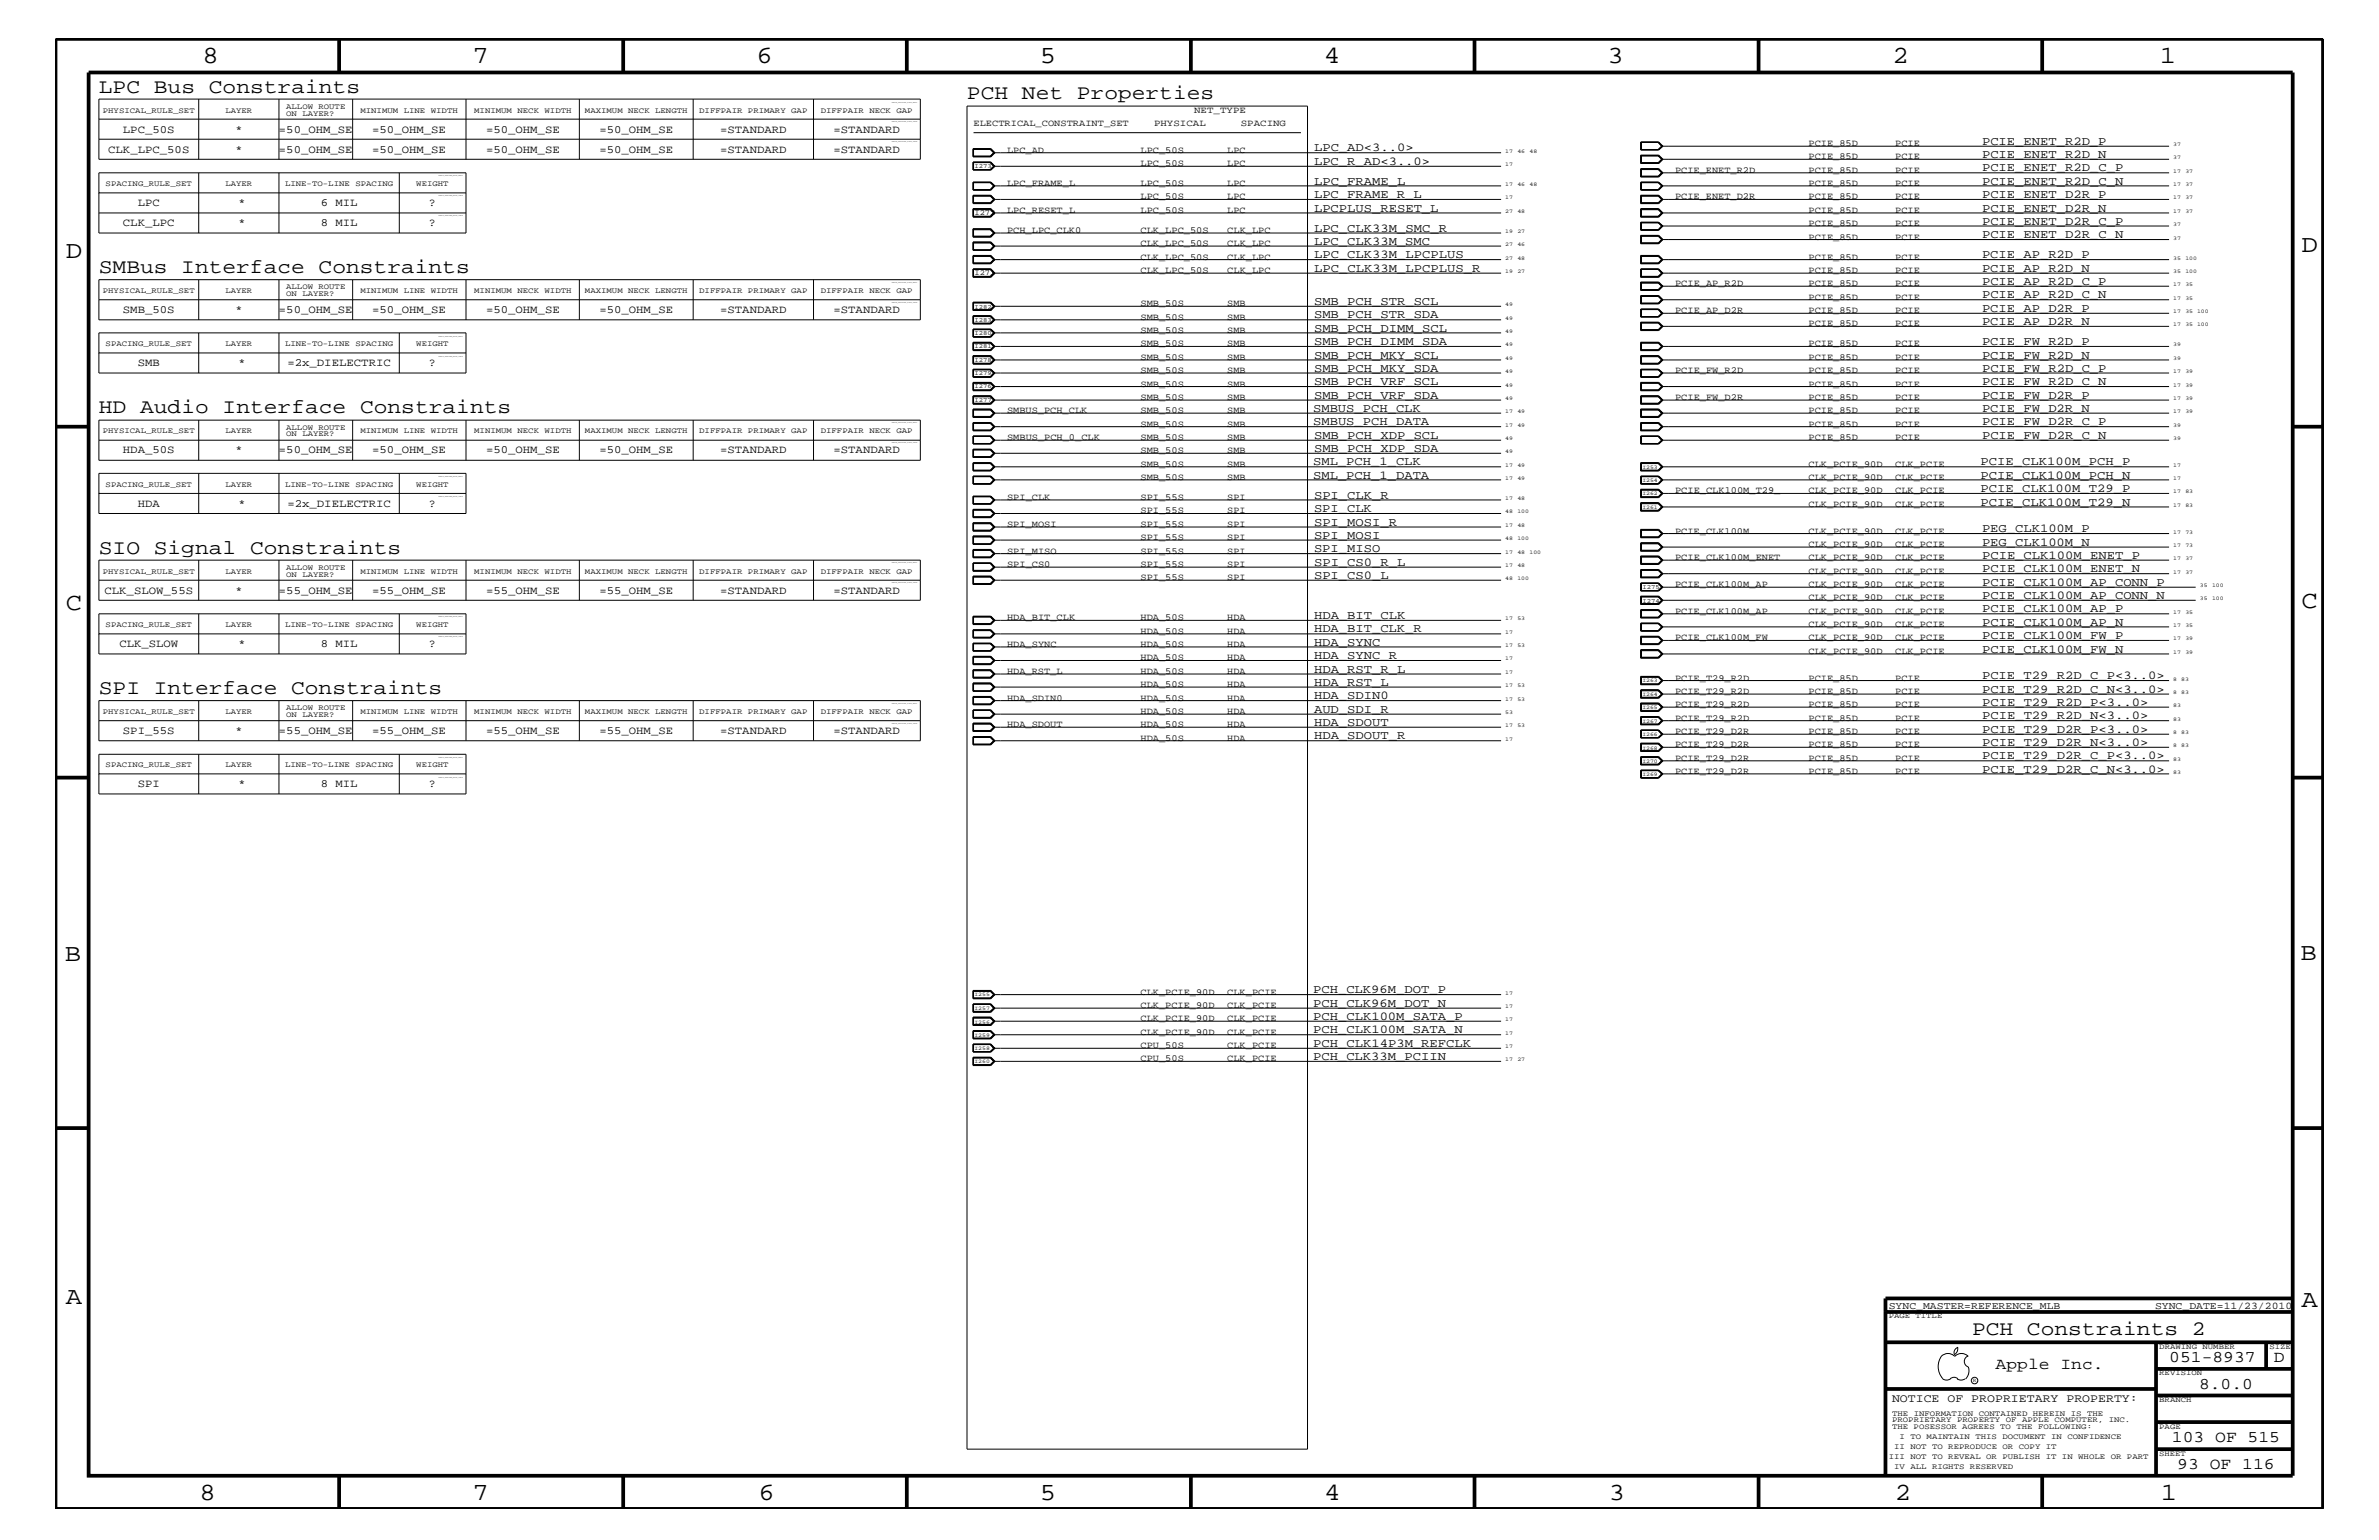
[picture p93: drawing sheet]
<svg xmlns="http://www.w3.org/2000/svg" width="432mm" height="279mm" viewBox="0 0 432 279" stroke-linecap="round" stroke-linejoin="round" font-family="sans-serif">
<defs><g id="words">
<g font-size="4.5">
<text x="36.7" y="11.5">8</text>
<text x="85.8" y="11.5">7</text>
<text x="137.3" y="11.5">6</text>
<text x="188.7" y="11.5">5</text>
<text x="240.3" y="11.5">4</text>
<text x="291.8" y="11.5">3</text>
<text x="343.5" y="11.5">2</text>
<text x="392" y="11.5">1</text>
<text x="11.9" y="46.8">D</text>
<text x="417.7" y="45.7">D</text>
<text x="11.9" y="110.6">C</text>
<text x="417.7" y="110.3">C</text>
<text x="11.8" y="174.3">B</text>
<text x="417.6" y="174.2">B</text>
<text x="11.9" y="236.7">A</text>
<text x="417.7" y="237.1">A</text>
<text x="36.2" y="272.1">8</text>
<text x="85.8" y="272.1">7</text>
<text x="137.7" y="272.1">6</text>
<text x="188.7" y="272.1">5</text>
<text x="240.4" y="272.1">4</text>
<text x="292" y="272.1">3</text>
<text x="343.9" y="272.1">2</text>
<text x="392.2" y="272.1">1</text>
</g>
<g font-size="3.7">
<text x="17.9" y="16.8">LPC Bus Constraints</text>
<text x="175.5" y="18">PCH Net Properties</text>
<text x="17.9" y="49.6">SMBus Interface Constraints</text>
<text x="17.9" y="75">HD Audio Interface Constraints</text>
<text x="17.9" y="100.4">SIO Signal Constraints</text>
<text x="17.9" y="125.9">SPI Interface Constraints</text>
<text x="357.9" y="242.3">PCH Constraints 2</text>
</g>
<g font-size="3">
<text x="362.2" y="248.4">Apple Inc.</text>
<text x="393.7" y="247.1">051-8937</text>
<text x="399.2" y="252">8.0.0</text>
<text x="412.7" y="247.1">D</text>
<text x="394.2" y="261.6">103 OF 515</text>
<text x="395.2" y="266.6">93 OF 116</text>
</g>
<g font-size="2.2">
<text x="238.5" y="27.5">LPC_AD&lt;3..0&gt;</text>
<text x="238.5" y="29.9">LPC_R_AD&lt;3..0&gt;</text>
<text x="359.7" y="26.3">PCIE_ENET_R2D_P</text>
<text x="359.7" y="28.6">PCIE_ENET_R2D_N</text>
<text x="238.5" y="35.9">LPC_FRAME_R_L</text>
<text x="238.5" y="33.6">LPC_FRAME_L</text>
<text x="359.7" y="33.6">PCIE_ENET_R2D_C_N</text>
<text x="359.7" y="35.9">PCIE_ENET_D2R_P</text>
<text x="359.7" y="31.1">PCIE_ENET_R2D_C_P</text>
<text x="238.5" y="38.4">LPCPLUS_RESET_L</text>
<text x="359.7" y="38.4">PCIE_ENET_D2R_N</text>
<text x="359.7" y="40.8">PCIE_ENET_D2R_C_P</text>
<text x="238.5" y="46.8">LPC_CLK33M_LPCPLUS</text>
<text x="238.5" y="44.4">LPC_CLK33M_SMC</text>
<text x="238.5" y="42">LPC_CLK33M_SMC_R</text>
<text x="359.7" y="43.2">PCIE_ENET_D2R_C_N</text>
<text x="359.7" y="46.8">PCIE_AP_R2D_P</text>
<text x="238.5" y="49.3">LPC_CLK33M_LPCPLUS_R</text>
<text x="359.7" y="51.7">PCIE_AP_R2D_C_P</text>
<text x="359.7" y="49.3">PCIE_AP_R2D_N</text>
<text x="238.5" y="55.3">SMB_PCH_STR_SCL</text>
<text x="238.5" y="57.8">SMB_PCH_STR_SDA</text>
<text x="359.7" y="54.1">PCIE_AP_R2D_C_N</text>
<text x="359.7" y="56.6">PCIE_AP_D2R_P</text>
<text x="359.7" y="59">PCIE_AP_D2R_N</text>
<text x="238.5" y="62.6">SMB_PCH_DIMM_SDA</text>
<text x="238.5" y="60.2">SMB_PCH_DIMM_SCL</text>
<text x="238.5" y="65.1">SMB_PCH_MKY_SCL</text>
<text x="359.7" y="62.6">PCIE_FW_R2D_P</text>
<text x="359.7" y="65.1">PCIE_FW_R2D_N</text>
<text x="238.5" y="69.9">SMB_PCH_VRF_SCL</text>
<text x="238.5" y="67.5">SMB_PCH_MKY_SDA</text>
<text x="359.7" y="67.5">PCIE_FW_R2D_C_P</text>
<text x="359.7" y="69.9">PCIE_FW_R2D_C_N</text>
<text x="238.3" y="77.2">SMBUS_PCH_DATA</text>
<text x="238.3" y="74.7">SMBUS_PCH_CLK</text>
<text x="238.5" y="72.3">SMB_PCH_VRF_SDA</text>
<text x="359.7" y="74.7">PCIE_FW_D2R_N</text>
<text x="359.7" y="77.2">PCIE_FW_D2R_C_P</text>
<text x="359.7" y="72.3">PCIE_FW_D2R_P</text>
<text x="238.5" y="82">SMB_PCH_XDP_SDA</text>
<text x="238.5" y="79.6">SMB_PCH_XDP_SCL</text>
<text x="359.7" y="79.6">PCIE_FW_D2R_C_N</text>
<text x="238.3" y="84.4">SML_PCH_1_CLK</text>
<text x="238.3" y="86.9">SML_PCH_1_DATA</text>
<text x="359.5" y="89.3">PCIE_CLK100M_T29_P</text>
<text x="359.5" y="86.9">PCIE_CLK100M_PCH_N</text>
<text x="359.5" y="84.4">PCIE_CLK100M_PCH_P</text>
<text x="238.5" y="95.4">SPI_MOSI_R</text>
<text x="238.5" y="92.9">SPI_CLK</text>
<text x="238.5" y="90.5">SPI_CLK_R</text>
<text x="359.5" y="91.7">PCIE_CLK100M_T29_N</text>
<text x="238.5" y="100.2">SPI_MISO</text>
<text x="238.5" y="97.7">SPI_MOSI</text>
<text x="359.7" y="99">PEG_CLK100M_N</text>
<text x="359.7" y="96.5">PEG_CLK100M_P</text>
<text x="359.7" y="101.4">PCIE_CLK100M_ENET_P</text>
<text x="238.5" y="102.6">SPI_CS0_R_L</text>
<text x="238.5" y="105">SPI_CS0_L</text>
<text x="359.7" y="103.8">PCIE_CLK100M_ENET_N</text>
<text x="359.7" y="106.3">PCIE_CLK100M_AP_CONN_P</text>
<text x="238.5" y="112.3">HDA_BIT_CLK</text>
<text x="359.7" y="108.7">PCIE_CLK100M_AP_CONN_N</text>
<text x="359.7" y="113.6">PCIE_CLK100M_AP_N</text>
<text x="359.7" y="111.1">PCIE_CLK100M_AP_P</text>
<text x="238.5" y="119.6">HDA_SYNC_R</text>
<text x="238.5" y="114.8">HDA_BIT_CLK_R</text>
<text x="238.5" y="117.2">HDA_SYNC</text>
<text x="359.7" y="118.4">PCIE_CLK100M_FW_N</text>
<text x="359.7" y="115.9">PCIE_CLK100M_FW_P</text>
<text x="238.5" y="122">HDA_RST_R_L</text>
<text x="238.5" y="124.4">HDA_RST_L</text>
<text x="359.7" y="125.7">PCIE_T29_R2D_C_N&lt;3..0&gt;</text>
<text x="359.7" y="123.2">PCIE_T29_R2D_C_P&lt;3..0&gt;</text>
<text x="238.5" y="129.3">AUD_SDI_R</text>
<text x="238.5" y="131.7">HDA_SDOUT</text>
<text x="238.5" y="126.9">HDA_SDIN0</text>
<text x="359.7" y="130.5">PCIE_T29_R2D_N&lt;3..0&gt;</text>
<text x="359.7" y="128">PCIE_T29_R2D_P&lt;3..0&gt;</text>
<text x="238.5" y="134.1">HDA_SDOUT_R</text>
<text x="359.7" y="133">PCIE_T29_D2R_P&lt;3..0&gt;</text>
<text x="359.7" y="137.8">PCIE_T29_D2R_C_P&lt;3..0&gt;</text>
<text x="359.7" y="135.3">PCIE_T29_D2R_N&lt;3..0&gt;</text>
<text x="359.7" y="140.2">PCIE_T29_D2R_C_N&lt;3..0&gt;</text>
<text x="238.3" y="182.7">PCH_CLK96M_DOT_N</text>
<text x="238.3" y="185">PCH_CLK100M_SATA_P</text>
<text x="238.3" y="180.2">PCH_CLK96M_DOT_P</text>
<text x="238.3" y="187.5">PCH_CLK100M_SATA_N</text>
<text x="238.3" y="189.9">PCH_CLK14P3M_REFCLK</text>
<text x="238.3" y="192.3">PCH_CLK33M_PCIIN</text>
</g>
<text font-size="2.1" x="343.4" y="254.4">NOTICE OF PROPRIETARY PROPERTY:</text>
<g font-size="2">
<text x="19.6" y="27.7">CLK_LPC_50S</text>
<text x="22.3" y="24.1">LPC_50S</text>
<text x="42.7" y="24.1">*</text>
<text x="42.7" y="27.7">*</text>
<text x="50.6" y="24.1">=50_OHM_SE</text>
<text x="50.6" y="27.7">=50_OHM_SE</text>
<text x="67.6" y="24.1">=50_OHM_SE</text>
<text x="67.6" y="27.7">=50_OHM_SE</text>
<text x="88.2" y="24.1">=50_OHM_SE</text>
<text x="88.2" y="27.7">=50_OHM_SE</text>
<text x="108.8" y="24.1">=50_OHM_SE</text>
<text x="108.8" y="27.7">=50_OHM_SE</text>
<text x="130.7" y="27.7">=STANDARD</text>
<text x="130.7" y="24.1">=STANDARD</text>
<text x="151.3" y="27.7">=STANDARD</text>
<text x="151.3" y="24.1">=STANDARD</text>
<text x="22.3" y="41">CLK_LPC</text>
<text x="25" y="37.4">LPC</text>
<text x="43.3" y="37.4">*</text>
<text x="43.3" y="41">*</text>
<text x="58.2" y="37.4">6 MIL</text>
<text x="58.2" y="41">8 MIL</text>
<text x="77.9" y="37.4">?</text>
<text x="77.9" y="41">?</text>
<text x="22.3" y="56.8">SMB_50S</text>
<text x="42.7" y="56.8">*</text>
<text x="50.6" y="56.8">=50_OHM_SE</text>
<text x="67.6" y="56.8">=50_OHM_SE</text>
<text x="88.2" y="56.8">=50_OHM_SE</text>
<text x="108.8" y="56.8">=50_OHM_SE</text>
<text x="130.7" y="56.8">=STANDARD</text>
<text x="151.3" y="56.8">=STANDARD</text>
<text x="25" y="66.5">SMB</text>
<text x="43.3" y="66.5">*</text>
<text x="52.2" y="66.5">=2x_DIELECTRIC</text>
<text x="77.9" y="66.5">?</text>
<text x="22.3" y="82.2">HDA_50S</text>
<text x="42.7" y="82.2">*</text>
<text x="50.6" y="82.2">=50_OHM_SE</text>
<text x="67.6" y="82.2">=50_OHM_SE</text>
<text x="88.2" y="82.2">=50_OHM_SE</text>
<text x="108.8" y="82.2">=50_OHM_SE</text>
<text x="130.7" y="82.2">=STANDARD</text>
<text x="151.3" y="82.2">=STANDARD</text>
<text x="25" y="92">HDA</text>
<text x="43.3" y="92">*</text>
<text x="52.2" y="92">=2x_DIELECTRIC</text>
<text x="77.9" y="92">?</text>
<text x="19" y="107.7">CLK_SLOW_55S</text>
<text x="42.7" y="107.7">*</text>
<text x="50.6" y="107.7">=55_OHM_SE</text>
<text x="67.6" y="107.7">=55_OHM_SE</text>
<text x="88.2" y="107.7">=55_OHM_SE</text>
<text x="108.8" y="107.7">=55_OHM_SE</text>
<text x="130.7" y="107.7">=STANDARD</text>
<text x="151.3" y="107.7">=STANDARD</text>
<text x="21.7" y="117.4">CLK_SLOW</text>
<text x="43.3" y="117.4">*</text>
<text x="58.2" y="117.4">8 MIL</text>
<text x="77.9" y="117.4">?</text>
<text x="22.3" y="133.2">SPI_55S</text>
<text x="42.7" y="133.2">*</text>
<text x="50.6" y="133.2">=55_OHM_SE</text>
<text x="67.6" y="133.2">=55_OHM_SE</text>
<text x="88.2" y="133.2">=55_OHM_SE</text>
<text x="108.8" y="133.2">=55_OHM_SE</text>
<text x="130.7" y="133.2">=STANDARD</text>
<text x="151.3" y="133.2">=STANDARD</text>
<text x="25" y="142.9">SPI</text>
<text x="43.3" y="142.9">*</text>
<text x="58.2" y="142.9">8 MIL</text>
<text x="77.9" y="142.9">?</text>
</g>
<g font-size="1.9">
<text x="342.8" y="237.4">SYNC_MASTER=REFERENCE_MLB</text>
<text x="391.2" y="237.4">SYNC_DATE=11/23/2010</text>
</g>
<g font-size="1.7">
<text x="176.7" y="22.9">ELECTRICAL_CONSTRAINT_SET</text>
<text x="209.5" y="22.9">PHYSICAL</text>
<text x="216.7" y="20.4">NET_TYPE</text>
<text x="225.2" y="22.9">SPACING</text>
<text x="182.8" y="27.7">LPC_AD</text>
<text x="207" y="27.7">LPC_50S</text>
<text x="222.8" y="27.7">LPC</text>
<text x="328.3" y="26.5">PCIE_85D</text>
<text x="328.3" y="28.9">PCIE_85D</text>
<text x="344" y="26.5">PCIE</text>
<text x="344" y="28.9">PCIE</text>
<text x="182.8" y="33.7">LPC_FRAME_L</text>
<text x="207" y="33.7">LPC_50S</text>
<text x="207" y="30.2">LPC_50S</text>
<text x="222.8" y="33.7">LPC</text>
<text x="222.8" y="30.2">LPC</text>
<text x="304" y="31.4">PCIE_ENET_R2D</text>
<text x="328.3" y="33.7">PCIE_85D</text>
<text x="328.3" y="31.4">PCIE_85D</text>
<text x="344" y="33.7">PCIE</text>
<text x="344" y="31.4">PCIE</text>
<text x="182.8" y="38.6">LPC_RESET_L</text>
<text x="207" y="36.2">LPC_50S</text>
<text x="207" y="38.6">LPC_50S</text>
<text x="222.8" y="36.2">LPC</text>
<text x="222.8" y="38.6">LPC</text>
<text x="304" y="36.2">PCIE_ENET_D2R</text>
<text x="328.3" y="38.6">PCIE_85D</text>
<text x="328.3" y="41">PCIE_85D</text>
<text x="328.3" y="36.2">PCIE_85D</text>
<text x="344" y="38.6">PCIE</text>
<text x="344" y="41">PCIE</text>
<text x="344" y="36.2">PCIE</text>
<text x="182.8" y="42.3">PCH_LPC_CLK0</text>
<text x="207" y="47.1">CLK_LPC_50S</text>
<text x="207" y="44.6">CLK_LPC_50S</text>
<text x="207" y="42.3">CLK_LPC_50S</text>
<text x="222.8" y="47.1">CLK_LPC</text>
<text x="222.8" y="44.6">CLK_LPC</text>
<text x="222.8" y="42.3">CLK_LPC</text>
<text x="328.3" y="43.5">PCIE_85D</text>
<text x="328.3" y="47.1">PCIE_85D</text>
<text x="344" y="43.5">PCIE</text>
<text x="344" y="47.1">PCIE</text>
<text x="207" y="49.6">CLK_LPC_50S</text>
<text x="222.8" y="49.6">CLK_LPC</text>
<text x="304" y="51.9">PCIE_AP_R2D</text>
<text x="328.3" y="51.9">PCIE_85D</text>
<text x="328.3" y="49.6">PCIE_85D</text>
<text x="344" y="51.9">PCIE</text>
<text x="344" y="49.6">PCIE</text>
<text x="207" y="55.6">SMB_50S</text>
<text x="207" y="58">SMB_50S</text>
<text x="222.8" y="55.6">SMB</text>
<text x="222.8" y="58">SMB</text>
<text x="304" y="56.8">PCIE_AP_D2R</text>
<text x="328.3" y="54.4">PCIE_85D</text>
<text x="328.3" y="56.8">PCIE_85D</text>
<text x="328.3" y="59.2">PCIE_85D</text>
<text x="344" y="54.4">PCIE</text>
<text x="344" y="56.8">PCIE</text>
<text x="344" y="59.2">PCIE</text>
<text x="207" y="62.9">SMB_50S</text>
<text x="207" y="60.4">SMB_50S</text>
<text x="207" y="65.3">SMB_50S</text>
<text x="222.8" y="62.9">SMB</text>
<text x="222.8" y="60.4">SMB</text>
<text x="222.8" y="65.3">SMB</text>
<text x="328.3" y="62.9">PCIE_85D</text>
<text x="328.3" y="65.3">PCIE_85D</text>
<text x="344" y="62.9">PCIE</text>
<text x="344" y="65.3">PCIE</text>
<text x="207" y="70.1">SMB_50S</text>
<text x="207" y="67.7">SMB_50S</text>
<text x="222.8" y="70.1">SMB</text>
<text x="222.8" y="67.7">SMB</text>
<text x="304" y="67.7">PCIE_FW_R2D</text>
<text x="328.3" y="67.7">PCIE_85D</text>
<text x="328.3" y="70.1">PCIE_85D</text>
<text x="344" y="67.7">PCIE</text>
<text x="344" y="70.1">PCIE</text>
<text x="182.8" y="75">SMBUS_PCH_CLK</text>
<text x="207" y="77.4">SMB_50S</text>
<text x="207" y="75">SMB_50S</text>
<text x="207" y="72.6">SMB_50S</text>
<text x="222.8" y="77.4">SMB</text>
<text x="222.8" y="75">SMB</text>
<text x="222.8" y="72.6">SMB</text>
<text x="304" y="72.6">PCIE_FW_D2R</text>
<text x="328.3" y="75">PCIE_85D</text>
<text x="328.3" y="77.4">PCIE_85D</text>
<text x="328.3" y="72.6">PCIE_85D</text>
<text x="344" y="75">PCIE</text>
<text x="344" y="77.4">PCIE</text>
<text x="344" y="72.6">PCIE</text>
<text x="182.8" y="79.9">SMBUS_PCH_0_CLK</text>
<text x="207" y="82.2">SMB_50S</text>
<text x="207" y="79.9">SMB_50S</text>
<text x="222.8" y="82.2">SMB</text>
<text x="222.8" y="79.9">SMB</text>
<text x="328.3" y="79.9">PCIE_85D</text>
<text x="344" y="79.9">PCIE</text>
<text x="207" y="84.7">SMB_50S</text>
<text x="207" y="87.1">SMB_50S</text>
<text x="222.8" y="84.7">SMB</text>
<text x="222.8" y="87.1">SMB</text>
<text x="304" y="89.5">PCIE_CLK100M_T29_</text>
<text x="328.3" y="89.5">CLK_PCIE_90D</text>
<text x="328.3" y="87.1">CLK_PCIE_90D</text>
<text x="328.3" y="84.7">CLK_PCIE_90D</text>
<text x="344" y="89.5">CLK_PCIE</text>
<text x="344" y="87.1">CLK_PCIE</text>
<text x="344" y="84.7">CLK_PCIE</text>
<text x="182.8" y="95.6">SPI_MOSI</text>
<text x="182.8" y="90.7">SPI_CLK</text>
<text x="207" y="95.6">SPI_55S</text>
<text x="207" y="93.2">SPI_55S</text>
<text x="207" y="90.7">SPI_55S</text>
<text x="222.8" y="95.6">SPI</text>
<text x="222.8" y="93.2">SPI</text>
<text x="222.8" y="90.7">SPI</text>
<text x="328.3" y="92">CLK_PCIE_90D</text>
<text x="344" y="92">CLK_PCIE</text>
<text x="182.8" y="100.4">SPI_MISO</text>
<text x="207" y="100.4">SPI_55S</text>
<text x="207" y="98">SPI_55S</text>
<text x="222.8" y="100.4">SPI</text>
<text x="222.8" y="98">SPI</text>
<text x="304" y="101.6">PCIE_CLK100M_ENET</text>
<text x="304" y="96.8">PCIE_CLK100M</text>
<text x="328.3" y="99.3">CLK_PCIE_90D</text>
<text x="328.3" y="96.8">CLK_PCIE_90D</text>
<text x="328.3" y="101.6">CLK_PCIE_90D</text>
<text x="344" y="99.3">CLK_PCIE</text>
<text x="344" y="96.8">CLK_PCIE</text>
<text x="344" y="101.6">CLK_PCIE</text>
<text x="182.8" y="102.9">SPI_CS0</text>
<text x="207" y="102.9">SPI_55S</text>
<text x="207" y="105.3">SPI_55S</text>
<text x="222.8" y="102.9">SPI</text>
<text x="222.8" y="105.3">SPI</text>
<text x="304" y="106.5">PCIE_CLK100M_AP</text>
<text x="328.3" y="104.1">CLK_PCIE_90D</text>
<text x="328.3" y="106.5">CLK_PCIE_90D</text>
<text x="344" y="104.1">CLK_PCIE</text>
<text x="344" y="106.5">CLK_PCIE</text>
<text x="182.8" y="112.6">HDA_BIT_CLK</text>
<text x="207" y="112.6">HDA_50S</text>
<text x="222.8" y="112.6">HDA</text>
<text x="304" y="111.4">PCIE_CLK100M_AP</text>
<text x="328.3" y="108.9">CLK_PCIE_90D</text>
<text x="328.3" y="113.7">CLK_PCIE_90D</text>
<text x="328.3" y="111.4">CLK_PCIE_90D</text>
<text x="344" y="108.9">CLK_PCIE</text>
<text x="344" y="113.7">CLK_PCIE</text>
<text x="344" y="111.4">CLK_PCIE</text>
<text x="182.8" y="117.4">HDA_SYNC</text>
<text x="207" y="119.8">HDA_50S</text>
<text x="207" y="115">HDA_50S</text>
<text x="207" y="117.4">HDA_50S</text>
<text x="222.8" y="119.8">HDA</text>
<text x="222.8" y="115">HDA</text>
<text x="222.8" y="117.4">HDA</text>
<text x="304" y="116.2">PCIE_CLK100M_FW</text>
<text x="328.3" y="118.6">CLK_PCIE_90D</text>
<text x="328.3" y="116.2">CLK_PCIE_90D</text>
<text x="344" y="118.6">CLK_PCIE</text>
<text x="344" y="116.2">CLK_PCIE</text>
<text x="182.8" y="122.3">HDA_RST_L</text>
<text x="207" y="122.3">HDA_50S</text>
<text x="207" y="124.7">HDA_50S</text>
<text x="222.8" y="122.3">HDA</text>
<text x="222.8" y="124.7">HDA</text>
<text x="304" y="125.9">PCIE_T29_R2D</text>
<text x="304" y="123.5">PCIE_T29_R2D</text>
<text x="328.3" y="125.9">PCIE_85D</text>
<text x="328.3" y="123.5">PCIE_85D</text>
<text x="344" y="125.9">PCIE</text>
<text x="344" y="123.5">PCIE</text>
<text x="182.8" y="131.9">HDA_SDOUT</text>
<text x="182.8" y="127.1">HDA_SDIN0</text>
<text x="207" y="129.6">HDA_50S</text>
<text x="207" y="131.9">HDA_50S</text>
<text x="207" y="127.1">HDA_50S</text>
<text x="222.8" y="129.6">HDA</text>
<text x="222.8" y="131.9">HDA</text>
<text x="222.8" y="127.1">HDA</text>
<text x="304" y="130.8">PCIE_T29_R2D</text>
<text x="304" y="128.3">PCIE_T29_R2D</text>
<text x="328.3" y="130.8">PCIE_85D</text>
<text x="328.3" y="128.3">PCIE_85D</text>
<text x="344" y="130.8">PCIE</text>
<text x="344" y="128.3">PCIE</text>
<text x="207" y="134.4">HDA_50S</text>
<text x="222.8" y="134.4">HDA</text>
<text x="304" y="133.2">PCIE_T29_D2R</text>
<text x="304" y="135.6">PCIE_T29_D2R</text>
<text x="328.3" y="133.2">PCIE_85D</text>
<text x="328.3" y="135.6">PCIE_85D</text>
<text x="344" y="133.2">PCIE</text>
<text x="344" y="135.6">PCIE</text>
<text x="304" y="138">PCIE_T29_D2R</text>
<text x="304" y="140.4">PCIE_T29_D2R</text>
<text x="328.3" y="138">PCIE_85D</text>
<text x="328.3" y="140.4">PCIE_85D</text>
<text x="344" y="138">PCIE</text>
<text x="344" y="140.4">PCIE</text>
<text x="207" y="182.9">CLK_PCIE_90D</text>
<text x="207" y="185.3">CLK_PCIE_90D</text>
<text x="207" y="180.5">CLK_PCIE_90D</text>
<text x="222.8" y="182.9">CLK_PCIE</text>
<text x="222.8" y="185.3">CLK_PCIE</text>
<text x="222.8" y="180.5">CLK_PCIE</text>
<text x="207" y="187.7">CLK_PCIE_90D</text>
<text x="207" y="190.2">CPU_50S</text>
<text x="222.8" y="187.7">CLK_PCIE</text>
<text x="222.8" y="190.2">CLK_PCIE</text>
<text x="207" y="192.6">CPU_50S</text>
<text x="222.8" y="192.6">CLK_PCIE</text>
</g>
<g font-size="1.4">
<text x="18.7" y="20.4">PHYSICAL_RULE_SET</text>
<text x="40.9" y="20.4">LAYER</text>
<text x="51.9" y="19.8">ALLOW ROUTE</text>
<text x="51.9" y="21">ON LAYER?</text>
<text x="65.4" y="20.4">MINIMUM LINE WIDTH</text>
<text x="86.1" y="20.4">MINIMUM NECK WIDTH</text>
<text x="106.2" y="20.4">MAXIMUM NECK LENGTH</text>
<text x="126.9" y="20.4">DIFFPAIR PRIMARY GAP</text>
<text x="149" y="20.4">DIFFPAIR NECK GAP</text>
<text x="19.2" y="33.7">SPACING_RULE_SET</text>
<text x="40.9" y="33.7">LAYER</text>
<text x="51.7" y="33.7">LINE-TO-LINE SPACING</text>
<text x="75.6" y="33.7">WEIGHT</text>
<text x="176.9" y="39">I272</text>
<text x="18.7" y="53.2">PHYSICAL_RULE_SET</text>
<text x="40.9" y="53.2">LAYER</text>
<text x="51.9" y="52.5">ALLOW ROUTE</text>
<text x="51.9" y="53.8">ON LAYER?</text>
<text x="65.4" y="53.2">MINIMUM LINE WIDTH</text>
<text x="86.1" y="53.2">MINIMUM NECK WIDTH</text>
<text x="106.2" y="53.2">MAXIMUM NECK LENGTH</text>
<text x="126.9" y="53.2">DIFFPAIR PRIMARY GAP</text>
<text x="149" y="53.2">DIFFPAIR NECK GAP</text>
<text x="176.9" y="49.9">I271</text>
<text x="19.2" y="62.9">SPACING_RULE_SET</text>
<text x="40.9" y="62.9">LAYER</text>
<text x="51.7" y="62.9">LINE-TO-LINE SPACING</text>
<text x="75.6" y="62.9">WEIGHT</text>
<text x="18.7" y="78.6">PHYSICAL_RULE_SET</text>
<text x="40.9" y="78.6">LAYER</text>
<text x="51.9" y="78">ALLOW ROUTE</text>
<text x="51.9" y="79.2">ON LAYER?</text>
<text x="65.4" y="78.6">MINIMUM LINE WIDTH</text>
<text x="86.1" y="78.6">MINIMUM NECK WIDTH</text>
<text x="106.2" y="78.6">MAXIMUM NECK LENGTH</text>
<text x="126.9" y="78.6">DIFFPAIR PRIMARY GAP</text>
<text x="149" y="78.6">DIFFPAIR NECK GAP</text>
<text x="19.2" y="88.3">SPACING_RULE_SET</text>
<text x="40.9" y="88.3">LAYER</text>
<text x="51.7" y="88.3">LINE-TO-LINE SPACING</text>
<text x="75.6" y="88.3">WEIGHT</text>
<text x="18.7" y="104.1">PHYSICAL_RULE_SET</text>
<text x="40.9" y="104.1">LAYER</text>
<text x="51.9" y="103.5">ALLOW ROUTE</text>
<text x="51.9" y="104.7">ON LAYER?</text>
<text x="65.4" y="104.1">MINIMUM LINE WIDTH</text>
<text x="86.1" y="104.1">MINIMUM NECK WIDTH</text>
<text x="106.2" y="104.1">MAXIMUM NECK LENGTH</text>
<text x="126.9" y="104.1">DIFFPAIR PRIMARY GAP</text>
<text x="149" y="104.1">DIFFPAIR NECK GAP</text>
<text x="19.2" y="113.7">SPACING_RULE_SET</text>
<text x="40.9" y="113.7">LAYER</text>
<text x="51.7" y="113.7">LINE-TO-LINE SPACING</text>
<text x="75.6" y="113.7">WEIGHT</text>
<text x="18.7" y="129.6">PHYSICAL_RULE_SET</text>
<text x="40.9" y="129.6">LAYER</text>
<text x="51.9" y="128.9">ALLOW ROUTE</text>
<text x="51.9" y="130.2">ON LAYER?</text>
<text x="65.4" y="129.6">MINIMUM LINE WIDTH</text>
<text x="86.1" y="129.6">MINIMUM NECK WIDTH</text>
<text x="106.2" y="129.6">MAXIMUM NECK LENGTH</text>
<text x="126.9" y="129.6">DIFFPAIR PRIMARY GAP</text>
<text x="149" y="129.6">DIFFPAIR NECK GAP</text>
<text x="19.2" y="139.2">SPACING_RULE_SET</text>
<text x="40.9" y="139.2">LAYER</text>
<text x="51.7" y="139.2">LINE-TO-LINE SPACING</text>
<text x="75.6" y="139.2">WEIGHT</text>
<text x="342.8" y="239.2">PAGE TITLE</text>
<text x="391.9" y="244.7">DRAWING NUMBER</text>
<text x="411.9" y="244.7">SIZE</text>
<text x="391.9" y="249.5">REVISION</text>
<text x="343.4" y="256.8">THE INFORMATION CONTAINED HEREIN IS THE</text>
<text x="391.9" y="254.4">BRANCH</text>
<text x="343.4" y="259.3">THE POSESSOR AGREES TO THE FOLLOWING:</text>
<text x="343.4" y="258">PROPRIETARY PROPERTY OF APPLE COMPUTER, INC.</text>
<text x="343.8" y="262.9">II NOT TO REPRODUCE OR COPY IT</text>
<text x="344.8" y="261.1">I TO MAINTAIN THIS DOCUMENT IN CONFIDENCE</text>
<text x="391.9" y="259.3">PAGE</text>
<text x="342.8" y="264.7">III NOT TO REVEAL OR PUBLISH IT IN WHOLE OR PART</text>
<text x="343.8" y="266.6">IV ALL RIGHTS RESERVED</text>
<text x="391.9" y="264.1">SHEET</text>
</g>
<g font-size="1.2">
<text x="176.9" y="30.5">I273</text>
<text x="176.9" y="56">I282</text>
<text x="176.9" y="58.4">I283</text>
<text x="176.9" y="65.6">I278</text>
<text x="176.9" y="60.8">I280</text>
<text x="176.9" y="63.2">I281</text>
<text x="176.9" y="70.5">I276</text>
<text x="176.9" y="68.1">I279</text>
<text x="176.9" y="72.9">I277</text>
<text x="298.1" y="106.9">I275</text>
<text x="298.1" y="109.3">I274</text>
</g>
<g font-size="1">
<text x="273.2" y="27.7">17</text>
<text x="275.4" y="27.7">46</text>
<text x="277.6" y="27.7">48</text>
<text x="394.5" y="26.5">37</text>
<text x="394.5" y="28.9">37</text>
<text x="273.2" y="33.7">17</text>
<text x="273.2" y="30.2">17</text>
<text x="275.4" y="33.7">46</text>
<text x="277.6" y="33.7">48</text>
<text x="394.5" y="33.7">17</text>
<text x="394.5" y="31.4">17</text>
<text x="396.7" y="33.7">37</text>
<text x="396.7" y="31.4">37</text>
<text x="273.2" y="36.2">17</text>
<text x="273.2" y="38.6">27</text>
<text x="275.4" y="38.6">48</text>
<text x="394.5" y="38.6">17</text>
<text x="394.5" y="41">37</text>
<text x="394.5" y="36.2">17</text>
<text x="396.7" y="38.6">37</text>
<text x="396.7" y="36.2">37</text>
<text x="273.2" y="47.1">27</text>
<text x="273.2" y="44.6">27</text>
<text x="273.2" y="42.3">19</text>
<text x="275.4" y="47.1">48</text>
<text x="275.4" y="44.6">46</text>
<text x="275.4" y="42.3">27</text>
<text x="394.5" y="43.5">37</text>
<text x="394.5" y="47.1">35</text>
<text x="396.7" y="47.1">100</text>
<text x="273.2" y="49.6">19</text>
<text x="275.4" y="49.6">27</text>
<text x="394.5" y="51.9">17</text>
<text x="394.5" y="49.6">35</text>
<text x="396.7" y="51.9">35</text>
<text x="396.7" y="49.6">100</text>
<text x="273.2" y="55.6">49</text>
<text x="273.2" y="58">49</text>
<text x="394.5" y="54.4">17</text>
<text x="394.5" y="56.8">17</text>
<text x="394.5" y="59.2">17</text>
<text x="396.7" y="54.4">35</text>
<text x="396.7" y="56.8">35 100</text>
<text x="396.7" y="59.2">35 100</text>
<text x="273.2" y="62.9">49</text>
<text x="273.2" y="60.4">49</text>
<text x="273.2" y="65.3">49</text>
<text x="394.5" y="62.9">39</text>
<text x="394.5" y="65.3">39</text>
<text x="273.2" y="70.1">49</text>
<text x="273.2" y="67.7">49</text>
<text x="394.5" y="67.7">17</text>
<text x="394.5" y="70.1">17</text>
<text x="396.7" y="67.7">39</text>
<text x="396.7" y="70.1">39</text>
<text x="273.2" y="77.4">17</text>
<text x="273.2" y="75">17</text>
<text x="273.2" y="72.6">49</text>
<text x="275.4" y="77.4">49</text>
<text x="275.4" y="75">49</text>
<text x="394.5" y="75">17</text>
<text x="394.5" y="77.4">39</text>
<text x="394.5" y="72.6">17</text>
<text x="396.7" y="75">39</text>
<text x="396.7" y="72.6">39</text>
<text x="273.2" y="82.2">49</text>
<text x="273.2" y="79.9">49</text>
<text x="394.5" y="79.9">39</text>
<text x="273.2" y="84.7">17</text>
<text x="273.2" y="87.1">17</text>
<text x="275.4" y="84.7">49</text>
<text x="275.4" y="87.1">49</text>
<text x="298.1" y="85">I253</text>
<text x="298.1" y="87.5">I254</text>
<text x="298.1" y="89.9">I262</text>
<text x="394.5" y="89.5">17</text>
<text x="394.5" y="87.1">17</text>
<text x="394.5" y="84.7">17</text>
<text x="396.7" y="89.5">83</text>
<text x="273.2" y="95.6">17</text>
<text x="273.2" y="93.2">48</text>
<text x="273.2" y="90.7">17</text>
<text x="275.4" y="95.6">48</text>
<text x="275.4" y="93.2">100</text>
<text x="275.4" y="90.7">48</text>
<text x="298.1" y="92.3">I261</text>
<text x="394.5" y="92">17</text>
<text x="396.7" y="92">83</text>
<text x="273.2" y="100.4">17</text>
<text x="273.2" y="98">48</text>
<text x="275.4" y="100.4">48</text>
<text x="275.4" y="98">100</text>
<text x="277.6" y="100.4">100</text>
<text x="394.5" y="99.3">17</text>
<text x="394.5" y="96.8">17</text>
<text x="394.5" y="101.6">17</text>
<text x="396.7" y="99.3">73</text>
<text x="396.7" y="96.8">73</text>
<text x="396.7" y="101.6">37</text>
<text x="273.2" y="102.9">17</text>
<text x="273.2" y="105.3">48</text>
<text x="275.4" y="102.9">48</text>
<text x="275.4" y="105.3">100</text>
<text x="394.5" y="104.1">17</text>
<text x="396.7" y="104.1">37</text>
<text x="399.3" y="106.5">35</text>
<text x="401.5" y="106.5">100</text>
<text x="273.2" y="112.6">17</text>
<text x="275.4" y="112.6">53</text>
<text x="394.5" y="113.7">17</text>
<text x="394.5" y="111.4">17</text>
<text x="396.7" y="113.7">35</text>
<text x="396.7" y="111.4">35</text>
<text x="399.3" y="108.9">35</text>
<text x="401.5" y="108.9">100</text>
<text x="273.2" y="119.8">17</text>
<text x="273.2" y="115">17</text>
<text x="273.2" y="117.4">17</text>
<text x="275.4" y="117.4">53</text>
<text x="394.5" y="118.6">17</text>
<text x="394.5" y="116.2">17</text>
<text x="396.7" y="118.6">39</text>
<text x="396.7" y="116.2">39</text>
<text x="273.2" y="122.3">17</text>
<text x="273.2" y="124.7">17</text>
<text x="275.4" y="124.7">53</text>
<text x="298.1" y="123.8">I263</text>
<text x="394.5" y="125.9">8</text>
<text x="394.5" y="123.5">8</text>
<text x="395.9" y="125.9">83</text>
<text x="395.9" y="123.5">83</text>
<text x="273.2" y="129.6">53</text>
<text x="273.2" y="131.9">17</text>
<text x="273.2" y="127.1">17</text>
<text x="275.4" y="131.9">53</text>
<text x="275.4" y="127.1">53</text>
<text x="298.1" y="126.3">I264</text>
<text x="298.1" y="128.7">I265</text>
<text x="298.1" y="131.1">I267</text>
<text x="394.5" y="130.8">83</text>
<text x="394.5" y="128.3">83</text>
<text x="273.2" y="134.4">17</text>
<text x="298.1" y="133.5">I266</text>
<text x="298.1" y="136">I268</text>
<text x="394.5" y="133.2">8</text>
<text x="394.5" y="135.6">8</text>
<text x="395.9" y="133.2">83</text>
<text x="395.9" y="135.6">83</text>
<text x="298.1" y="140.8">I269</text>
<text x="298.1" y="138.4">I270</text>
<text x="394.5" y="138">83</text>
<text x="394.5" y="140.4">83</text>
<text x="176.9" y="180.8">I255</text>
<text x="176.9" y="185.7">I256</text>
<text x="176.9" y="183.2">I257</text>
<text x="273.2" y="182.9">17</text>
<text x="273.2" y="185.3">17</text>
<text x="273.2" y="180.5">17</text>
<text x="176.9" y="190.5">I258</text>
<text x="176.9" y="188.1">I259</text>
<text x="273.2" y="187.7">17</text>
<text x="273.2" y="190.2">17</text>
<text x="176.9" y="192.9">I260</text>
<text x="273.2" y="192.6">17</text>
<text x="275.4" y="192.6">27</text>
<text x="358.1" y="250.7">R</text>
</g>
<g font-size=".3">
<text x="161.9" y="22.2">TABLE_PHYSICAL_RULE_ITEM</text>
<text x="161.9" y="18.7">TABLE_PHYSICAL_RULE_HEAD</text>
<text x="161.9" y="25.9">TABLE_PHYSICAL_RULE_ITEM</text>
<text x="79.6" y="31.9">TABLE_SPACING_RULE_HEAD</text>
<text x="79.6" y="35.6">TABLE_SPACING_RULE_ITEM</text>
<text x="79.6" y="39.2">TABLE_SPACING_RULE_ITEM</text>
<text x="161.9" y="51.3">TABLE_PHYSICAL_RULE_HEAD</text>
<text x="161.9" y="55">TABLE_PHYSICAL_RULE_ITEM</text>
<text x="79.6" y="61.1">TABLE_SPACING_RULE_HEAD</text>
<text x="79.6" y="64.7">TABLE_SPACING_RULE_ITEM</text>
<text x="161.9" y="76.8">TABLE_PHYSICAL_RULE_HEAD</text>
<text x="161.9" y="80.5">TABLE_PHYSICAL_RULE_ITEM</text>
<text x="79.6" y="86.5">TABLE_SPACING_RULE_HEAD</text>
<text x="79.6" y="90.1">TABLE_SPACING_RULE_ITEM</text>
<text x="161.9" y="102.2">TABLE_PHYSICAL_RULE_HEAD</text>
<text x="161.9" y="105.9">TABLE_PHYSICAL_RULE_ITEM</text>
<text x="79.6" y="112">TABLE_SPACING_RULE_HEAD</text>
<text x="79.6" y="115.6">TABLE_SPACING_RULE_ITEM</text>
<text x="161.9" y="127.7">TABLE_PHYSICAL_RULE_HEAD</text>
<text x="161.9" y="131.3">TABLE_PHYSICAL_RULE_ITEM</text>
<text x="79.6" y="137.4">TABLE_SPACING_RULE_HEAD</text>
<text x="79.6" y="141.1">TABLE_SPACING_RULE_ITEM</text>
</g>
</g></defs>
<g fill="none" stroke="#000" stroke-width=".18">
<path d="M17.9 18h149.1v10.9h-149.1zM36.1 18v10.9M50.6 18v10.9M64 18v10.9M84.6 18v10.9M105.2 18v10.9M125.8 18v10.9M147.7 18v10.9M175.5 19.2h61.8v243.7h-61.8zM17.9 35v7.3h66.7v-10.9h-66.7v3.6h66.7M17.9 38.6h66.7M17.9 25.3h149.1"/>
<path d="M17.9 21.6h149.1M36.1 31.4v10.9M50.6 31.4v10.9M72.5 31.4v10.9M176.6 27h3.2l.8 .7-.8 .8h-3.2zM176.6 35.4h3.2l.8 .8-.8 .7h-3.2zM176.6 37.9h3.2l.8 .7-.8 .8h-3.2zM176.6 35.5h3.2l.7 .7-.7 .7h-3.2M176.6 27h3.2l.7 .7-.7 .7h-3.2M176.7 27v1.4M176.7 35.5v1.4M176.7 39.3v-1.3h3l.7 .6-.7 .7"/>
<path d="M176.7 35.6h3l.6 .6M176.7 27.1h3l.6 .6M176.7 38h3l.6 .6M176.7 24.1h59.4M179.7 29.5h-3v1.3h3M179.7 33.1h-3v1.3h3M179.7 33.1l.7 .6-.7 .7M179.7 33.1l.6 .6M179.7 35.5l.7 .7-.7 .7M179.7 27l.7 .7-.7 .7M179.7 29.5l.7 .7-.7 .6M179.7 29.5l.6 .7"/>
<path d="M179.8 29.4h-3.2v1.4h3.2M179.8 33h-3.2v1.5h3.2M179.8 33l.8 .7-.8 .8M179.8 33l.7 .7-.7 .8M179.8 37.9l.7 .7-.7 .7h-3.2M179.8 29.4l.8 .8-.8 .6M179.8 29.4l.7 .8-.7 .6M180.3 33.7l-.6 .7M180.3 33.7h92.2M180.3 36.2l-.6 .6h-3M180.3 36.2h92.2M180.3 27.7l-.6 .6h-3"/>
<path d="M180.3 27.7h92.2M180.3 38.6l-.6 .6h-3M180.3 38.6h92.2M180.3 30.2l-.6 .6M180.3 30.2h92.2M297.8 33h3.3l.7 .7-.7 .8h-3.3zM297.8 35.4h3.3l.7 .8-.7 .7h-3.3zM297.8 25.8h3.3l.7 .7-.7 .7h-3.3zM297.8 28.1h3.3l.7 .8-.7 .8h-3.3zM297.8 30.6h3.3l.7 .8-.7 .7h-3.3zM297.8 37.9h3.3l.7 .7-.7 .8h-3.3zM297.9 34.4h3.1"/>
<path d="M297.9 33.1h3.1M297.9 27.1h3.1M297.9 25.8v1.4M297.9 33v1.5M297.9 37.9v1.4h3.1M297.9 38h3.1l.7 .6-.7 .7M297.9 25.9h3.1M297.9 35.6h3.1l.6 .6-.6 .6h-3.1zM297.9 28.3h3.1l.6 .6-.6 .6h-3.1zM297.9 25.9v1.2M297.9 30.8h3.1l.6 .6-.6 .5h-3.1zM297.9 33.1v1.3"/>
<path d="M297.9 38h3.1l.6 .6-.6 .6h-3.1zM301 35.5h-3.1v1.4h3.1M301 28.2h-3.1v1.5M301 30.7h-3.1v1.3h3.1M301 37.9l.8 .7-.8 .7M301 35.5l.7 .7-.7 .7M301 35.5l.8 .7-.8 .7M301 33.1l.7 .6-.7 .7M301 33l.8 .7-.8 .8M301 33.1l.6 .6M301 30.7l.7 .7-.7 .6M301 30.7l.8 .7-.8 .6"/>
<path d="M301 28.2l.7 .7-.7 .7h-3.1M301 28.2l.8 .7-.8 .8M301 25.9l.7 .6-.7 .6M301 25.8l.8 .7-.8 .7M301 25.9l.6 .6M301.6 33.7h92.1M301.6 36.2h92.1M301.6 38.6h92.1M301.6 33.7l-.6 .7M301.6 31.4h92.1M301.6 28.9h92.1M301.6 26.5l-.6 .6"/>
<path d="M301.6 26.5h92.1M17.9 54.4h149.1M17.9 50.7h149.1v7.3h-149.1zM36.1 50.7v7.3M50.6 50.7v7.3M64 50.7v7.3M84.6 50.7v7.3M105.2 50.7v7.3M125.8 50.7v7.3M147.7 50.7v7.3M176.6 41.5h3.2l.8 .8-.8 .7h-3.2zM176.6 43.9h3.2l.8 .7-.8 .8h-3.2z"/>
<path d="M176.6 46.3h3.2l.8 .8-.8 .8h-3.2zM176.6 48.8h3.2l.8 .8-.8 .7h-3.2zM176.6 54.8h3.2l.8 .8-.8 .7h-3.2zM176.6 57.3h3.2l.8 .7-.8 .8h-3.2zM176.6 44h3.2l.7 .6-.7 .8M176.6 46.4h3.2l.7 .7-.7 .7h-3.2M176.6 54.9h3.2l.7 .7-.7 .7M176.6 57.3h3.2l.7 .7-.7 .7h-3.2M176.7 41.6h3l.7 .7-.7 .6h-3zM176.7 46.4v1.4M176.7 54.9v1.3h3l.7-.6-.7-.7M176.7 57.3v1.4"/>
<path d="M176.7 46.5h3l.6 .6M176.7 41.7h3l.6 .6M176.7 57.4h3l.6 .6M176.7 55h3l.6 .6M179.7 44.1h-3v1.2h3M179.7 48.9h-3v1.3h3M179.7 59.8h-3v1.3h3M179.7 44.1l.7 .5-.7 .7M179.7 44.1l.6 .5M179.7 46.4l.7 .7-.7 .7M179.7 48.9l.7 .7-.7 .6M179.7 48.9l.6 .7"/>
<path d="M179.7 59.8l.7 .6-.7 .7M179.7 59.8l.6 .6M179.7 57.3l.7 .7-.7 .7M179.8 59.7h-3.2v1.5h3.2M179.8 41.5l.7 .8-.7 .7h-3.2M179.8 48.8l.7 .8-.7 .6h-3.2M179.8 59.7l.8 .7-.8 .8M179.8 59.7l.7 .7-.7 .8M180.3 44.6l-.6 .7M180.3 44.6h92.2M180.3 47.1l-.6 .6h-3M180.3 47.1h92.2"/>
<path d="M180.3 42.3l-.6 .6M180.3 42.3h92.2M180.3 58l-.6 .6h-3M180.3 55.6l-.6 .6h-3M180.3 49.6h92.2M180.3 49.6l-.6 .6M180.3 55.6h92.2M180.3 58h92.2M297.8 46.3h3.3l.7 .8-.7 .8h-3.3zM297.8 40.3h3.3l.7 .7-.7 .8h-3.3zM297.8 42.7h3.3l.7 .8-.7 .7h-3.3zM297.8 48.8h3.3l.7 .8-.7 .7h-3.3z"/>
<path d="M297.8 51.2h3.3l.7 .7-.7 .8h-3.3zM297.8 53.6h3.3l.7 .8-.7 .7h-3.3zM297.8 56.1h3.3l.7 .7-.7 .7h-3.3zM297.8 58.4h3.3l.7 .8-.7 .8h-3.3zM297.9 41.7h3.1M297.9 40.3v1.5M297.9 48.8v1.4h3.1l.8-.6-.8-.8M297.9 52.7v-1.4h3.1l.8 .6-.8 .8M297.9 56.1v1.4M297.9 57.4h3.1M297.9 56.2h3.1M297.9 51.3h3.1"/>
<path d="M297.9 50.2h3.1M297.9 48.9h3.1M297.9 40.4h3.1M297.9 42.9h3.1l.6 .6-.6 .6h-3.1zM297.9 46.5h3.1l.6 .6-.6 .6h-3.1zM297.9 40.4v1.3M297.9 48.9v1.3M297.9 51.3v1.2h3.1l.6-.6M297.9 53.8h3.1l.6 .6-.6 .6h-3.1zM297.9 56.2v1.2M297.9 58.6h3.1l.6 .6-.6 .6h-3.1zM301 46.4h-3.1v1.4h3.1"/>
<path d="M301 42.8h-3.1v1.3h3.1M301 53.7h-3.1v1.4h3.1M301 58.5h-3.1v1.4h3.1M301 58.5l.7 .7-.7 .7M301 58.5l.8 .7-.8 .7M301 56.2l.7 .6-.7 .6M301 56.1l.8 .7-.8 .7M301 56.2l.6 .6M301 53.7l.7 .7-.7 .7M301 53.7l.8 .7-.8 .7M301 51.3l.7 .6-.7 .7h-3.1M301 51.3l.6 .6"/>
<path d="M301 48.9l.7 .7-.7 .6M301 48.9l.6 .7M301 46.4l.7 .7-.7 .7M301 46.4l.8 .7-.8 .7M301 42.8l.7 .7-.7 .6M301 42.8l.8 .7-.8 .6M301 40.4l.7 .6-.7 .7M301 40.3l.8 .7-.8 .8M301 40.4l.6 .6M301.6 47.1h92.1M301.6 59.2h92.1M301.6 56.8l-.6 .6"/>
<path d="M301.6 56.8h92.1M301.6 54.4h92.1M301.6 51.9h92.1M301.6 49.6l-.6 .6M301.6 49.6h92.1M301.6 43.5h92.1M301.6 41l-.6 .7M301.6 41h92.1M17.9 64v3.7h66.7v-7.3h-66.7v3.6h66.7M17.9 79.9h149.1M17.9 76.2h149.1v7.3h-149.1zM36.1 60.4v7.3"/>
<path d="M36.1 76.2v7.3M50.6 60.4v7.3M50.6 76.2v7.3M64 76.2v7.3M72.5 60.4v7.3M84.6 76.2v7.3M105.2 76.2v7.3M125.8 76.2v7.3M147.7 76.2v7.3M176.6 62.1h3.2l.8 .8-.8 .7h-3.2zM176.6 64.5h3.2l.8 .8-.8 .8h-3.2zM176.6 69.4h3.2l.8 .7-.8 .8h-3.2z"/>
<path d="M176.6 71.8h3.2l.8 .8-.8 .7h-3.2zM176.6 74.2h3.2l.8 .8-.8 .7h-3.2zM176.6 76.7h3.2l.8 .7-.8 .8h-3.2zM176.6 74.3h3.2l.7 .7-.7 .7M176.6 76.7h3.2l.7 .7-.7 .7h-3.2M176.6 69.5h3.2l.7 .6-.7 .7h-3.2M176.6 62.2h3.2l.7 .7-.7 .6h-3.2M176.7 62.2v1.3M176.7 66v-1.4h3l.7 .7-.7 .7M176.7 69.5v1.3M176.7 71.9h3l.7 .7-.7 .6h-3zM176.7 74.4h3l.7 .6-.7 .6h-3z"/>
<path d="M176.7 76.7v1.4M176.7 76.8h3l.6 .6M176.7 72h3l.6 .6M176.7 69.5h3l.6 .6M176.7 62.3h3l.6 .6M176.7 64.7h3l.6 .6M179.7 67.1h-3v1.3h3M179.7 79.2h-3v1.3h3M179.7 69.5l.7 .6-.7 .7M179.7 67.1l.7 .6-.7 .7M179.7 67.1l.6 .6M179.7 62.2l.7 .7-.7 .6"/>
<path d="M179.7 74.4l.6 .6M179.7 76.7l.7 .7-.7 .7M179.7 79.2l.7 .7-.7 .6M179.7 79.2l.6 .7M179.8 67h-3.2v1.4h3.2M179.8 79.1h-3.2v1.4h3.2M179.8 71.8l.7 .8-.7 .7h-3.2M179.8 64.5l.7 .8-.7 .7h-3.2M179.8 67l.8 .7-.8 .7M179.8 67l.7 .7-.7 .7M179.8 79.1l.8 .8-.8 .6M179.8 79.1l.7 .8-.7 .6"/>
<path d="M180.3 79.9h92.2M180.3 75l-.6 .6h-3M180.3 75h92.2M180.3 77.4l-.6 .6h-3M180.3 77.4h92.2M180.3 72.6h92.2M180.3 70.1l-.6 .6h-3M180.3 70.1h92.2M180.3 67.7h92.2M180.3 62.9l-.6 .5h-3M180.3 62.9h92.2M180.3 65.3l-.6 .6h-3"/>
<path d="M180.3 65.3h92.2M180.3 72.6l-.6 .6M180.3 67.7l-.6 .7M180.3 60.4l-.6 .7M180.3 60.4h92.2M180.3 79.9l-.6 .6M297.8 62.1h3.3l.7 .8-.7 .7h-3.3zM297.8 64.5h3.3l.7 .8-.7 .8h-3.3zM297.8 67h3.3l.7 .7-.7 .7h-3.3zM297.8 69.4h3.3l.7 .7-.7 .8h-3.3zM297.8 71.8h3.3l.7 .8-.7 .7h-3.3zM297.8 74.2h3.3l.7 .8-.7 .7h-3.3z"/>
<path d="M297.8 76.7h3.3l.7 .7-.7 .8h-3.3zM297.8 79.1h3.3l.7 .8-.7 .6h-3.3zM297.9 64.5v1.5h3.1M297.9 67v1.4M297.9 71.8v1.5h3.1l.8-.7-.8-.8M297.9 75.7v-1.4h3.1l.8 .7-.8 .7M297.9 79.1v1.4M297.9 79.2h3.1M297.9 74.4h3.1M297.9 73.2h3.1M297.9 71.9h3.1l.7 .7-.7 .6M297.9 68.4h3.1"/>
<path d="M297.9 67.1h3.1M297.9 64.6h3.1l.7 .7-.7 .7M297.9 62.3h3.1l.6 .6-.6 .5h-3.1zM297.9 64.7h3.1l.6 .6-.6 .6h-3.1zM297.9 67.1v1.3M297.9 69.5h3.1l.6 .6-.6 .6h-3.1zM297.9 74.4v1.2h3.1l.6-.6M297.9 76.8h3.1l.6 .6-.6 .6h-3.1zM297.9 79.2v1.3M301 62.2h-3.1v1.3h3.1M301 69.5h-3.1v1.3h3.1M301 76.7h-3.1v1.4h3.1"/>
<path d="M301 79.2l.7 .7-.7 .6M301 79.1l.8 .8-.8 .6M301 79.2l.6 .7M301 74.4l.7 .6-.7 .6h-3.1M301 74.4l.6 .6M301 76.7l.7 .7-.7 .7M301 76.7l.8 .7-.8 .7M301 69.5l.7 .6-.7 .7M301 69.5l.8 .6-.8 .7M301 67.1l.7 .6-.7 .7M301 67l.8 .7-.8 .7M301 67.1l.6 .6"/>
<path d="M301 62.2l.7 .7-.7 .6M301 62.2l.8 .7-.8 .6M301 64.5l.8 .8-.8 .7M301.6 72.6l-.6-.6h-3.1v1.2M301.6 79.9l-.6 .6M301.6 79.9h92.1M301.6 75h92.1M301.6 77.4h92.1M301.6 72.6l-.6 .6M301.6 72.6h92.1M301.6 70.1h92.1M301.6 67.7l-.6 .7"/>
<path d="M301.6 67.7h92.1M301.6 62.9h92.1M301.6 65.3h92.1M17.9 89.5v3.7h66.7v-7.3h-66.7v3.6h66.7M36.1 85.9v7.3M50.6 85.9v7.3M72.5 85.9v7.3M176.6 81.5h3.2l.8 .7-.8 .8h-3.2zM176.6 83.9h3.2l.8 .8-.8 .8h-3.2zM176.6 92.4h3.2l.8 .8-.8 .7h-3.2zM176.6 94.9h3.2l.8 .7-.8 .8h-3.2zM176.6 97.2h3.2l.8 .8-.8 .7h-3.2z"/>
<path d="M176.6 99.7h3.2l.8 .7-.8 .8h-3.2zM176.6 84h3.2l.7 .7-.7 .7h-3.2M176.6 92.5h3.2l.7 .7-.7 .6h-3.2M176.6 97.3h3.2l.7 .7-.7 .7M176.6 99.8h3.2l.7 .6-.7 .7h-3.2M176.6 81.6h3.2l.7 .6-.7 .8M176.7 81.6v1.3h3l.7-.7-.7-.6M176.7 84v1.4M176.7 92.5v1.3M176.7 94.9h3l.7 .7-.7 .6h-3zM176.7 99.8v1.3M176.7 84.1h3l.6 .6"/>
<path d="M176.7 99.9h3l.6 .5M176.7 92.6h3l.6 .6M176.7 95h3l.6 .6M176.7 81.6h3l.6 .6M179.7 86.5h-3v1.2h3M179.7 90.1h-3v1.3h3M179.7 97.4h-3v1.3h3M179.7 86.5l.7 .6-.7 .6M179.7 86.5l.6 .6M179.7 84l.7 .7-.7 .7M179.7 90.1l.7 .6-.7 .7M179.7 90.1l.6 .6"/>
<path d="M179.7 92.5l.7 .7-.7 .6M179.7 97.4l.7 .6-.7 .7M179.7 97.4l.6 .6M179.7 99.8l.7 .6-.7 .7M179.8 86.4h-3.2v1.4h3.2M179.8 90h-3.2v1.5h3.2M179.8 86.4l.8 .7-.8 .7M179.8 86.4l.7 .7-.7 .7M179.8 90l.8 .7-.8 .8M179.8 90l.7 .7-.7 .8M179.8 94.9l.7 .7-.7 .7h-3.2M180.3 87.1l-.6 .6"/>
<path d="M180.3 87.1h92.2M180.3 84.7l-.6 .6h-3M180.3 84.7h92.2M180.3 90.7l-.6 .7M180.3 90.7h92.2M180.3 93.2l-.6 .6h-3M180.3 93.2h92.2M180.3 95.6l-.6 .6M180.3 95.6h92.2M180.3 98l-.6 .7M180.3 98h92.2M180.3 82.2l-.6 .6h-3"/>
<path d="M180.3 82.2h92.2M297.8 86.4h3.3l.7 .7-.7 .7h-3.3zM297.8 83.9h3.3l.7 .8-.7 .8h-3.3zM297.8 88.8h3.3l.7 .7-.7 .8h-3.3zM297.8 91.2h3.3l.7 .8-.7 .7h-3.3zM297.8 96h3.3l.7 .8-.7 .8h-3.3zM297.8 98.5h3.3l.7 .8-.7 .7h-3.3zM297.9 87.7h3.1M297.9 86.5h3.1M297.9 86.4v1.4M297.9 91.2v1.5h3.1M297.9 98.5v1.4h3.1l.8-.6-.8-.8"/>
<path d="M297.9 99.9h3.1M297.9 98.6h3.1l.7 .7-.7 .6M297.9 80.5h3.1M297.9 91.3h3.1l.7 .7-.7 .7M297.9 84.1h3.1l.6 .6-.6 .6h-3.1zM297.9 86.5v1.2M297.9 88.9h3.1l.6 .6-.6 .6h-3.1zM297.9 91.4h3.1l.6 .6-.6 .6h-3.1zM297.9 96.2h3.1l.6 .6-.6 .6h-3.1zM301 84h-3.1v1.4h3.1M301 88.8h-3.1v1.4h3.1M301 96.1h-3.1v1.4h3.1"/>
<path d="M301 96.1l.7 .7-.7 .7M301 96.1l.8 .7-.8 .7M301 84l.7 .7-.7 .7M301 84l.8 .7-.8 .7M301 86.5l.7 .6-.7 .6M301 86.4l.8 .7-.8 .7M301 86.5l.6 .6M301 91.2l.8 .8-.8 .7M301 88.8l.7 .7-.7 .7M301 88.8l.8 .7-.8 .7M301.6 87.1h92.1M301.6 84.7h92.1"/>
<path d="M301.6 99.3l-.6-.6h-3.1v1.2M301.6 99.3l-.6 .6M301.6 99.3h92.1M301.6 96.8h92.1M301.6 87.1l-.6 .6M301.6 92h92.1M301.6 89.5h92.1M17.9 115v3.6h66.7v-7.2h-66.7v3.6h66.7M17.9 101.6h149.1v7.3h-149.1zM17.9 105.3h149.1M36.1 101.6v7.3M36.1 111.4v7.2"/>
<path d="M50.6 101.6v7.3M50.6 111.4v7.2M64 101.6v7.3M72.5 111.4v7.2M84.6 101.6v7.3M105.2 101.6v7.3M125.8 101.6v7.3M147.7 101.6v7.3M176.6 111.8h3.2l.8 .8-.8 .7h-3.2zM176.6 102.1h3.2l.8 .8-.8 .8h-3.2zM176.6 104.5h3.2l.8 .8-.8 .7h-3.2zM176.6 114.2h3.2l.8 .8-.8 .8h-3.2z"/>
<path d="M176.6 119.1h3.2l.8 .7-.8 .8h-3.2zM176.6 111.9h3.2l.7 .7-.7 .6h-3.2M176.6 114.3h3.2l.7 .7-.7 .7h-3.2M176.6 119.2h3.2l.7 .6-.7 .7h-3.2M176.6 104.6h3.2l.7 .7-.7 .7M176.7 104.7h3l.7 .6-.7 .6h-3zM176.7 111.9v1.3M176.7 114.3v1.4M176.7 119.2v1.3M176.7 112h3l.6 .6M176.7 119.2h3l.6 .6M176.7 114.4h3l.6 .6"/>
<path d="M179.7 102.2h-3v1.3h3M179.7 116.8h-3v1.3h3M179.7 111.9l.7 .7-.7 .6M179.7 116.8l.7 .6-.7 .7M179.7 116.8l.6 .6M179.7 114.3l.7 .7-.7 .7M179.7 119.2l.7 .6-.7 .7M179.7 102.2l.7 .7-.7 .6M179.7 102.2l.6 .7M179.7 104.7l.6 .6M179.8 116.7h-3.2v1.4h3.2M179.8 116.7l.8 .7-.8 .7"/>
<path d="M179.8 116.7l.7 .7-.7 .7M179.8 102.1l.7 .8-.7 .7h-3.2M180.3 112.6l-.6 .5h-3M180.3 112.6h92.2M180.3 115l-.6 .6h-3M180.3 117.4l-.6 .7M180.3 117.4h92.2M180.3 100.4l-.6 .6h-3M180.3 105.3l-.6 .6h-3M180.3 115h92.2M180.3 119.8l-.6 .6h-3M180.3 119.8h92.2"/>
<path d="M180.3 100.4h92.2M180.3 102.9l-.6 .6M180.3 102.9h92.2M180.3 105.3h92.2M297.8 115.4h3.3l.7 .8-.7 .8h-3.3zM297.8 100.9h3.3l.7 .7-.7 .8h-3.3zM297.8 103.3h3.3l.7 .8-.7 .7h-3.3zM297.8 105.8h3.3l.7 .7-.7 .7h-3.3zM297.8 108.1h3.3l.7 .8-.7 .8h-3.3zM297.8 110.6h3.3l.7 .8-.7 .7h-3.3zM297.8 113.1h3.3l.7 .6-.7 .8h-3.3zM297.8 117.9h3.3l.7 .7-.7 .8h-3.3z"/>
<path d="M297.9 113.1h3.1M297.9 102.4v-1.4h3.1l.8 .6-.8 .8M297.9 105.8v1.4M297.9 113.1v1.4M297.9 117.9v1.4h3.1M297.9 118h3.1l.7 .6-.7 .7M297.9 114.4h3.1M297.9 101h3.1M297.9 107.1h3.1M297.9 105.9h3.1M297.9 110.8h3.1l.6 .6-.6 .6h-3.1zM297.9 115.6h3.1l.6 .6-.6 .6h-3.1z"/>
<path d="M297.9 101v1.2h3.1l.6-.6M297.9 103.5h3.1l.6 .6-.6 .6h-3.1zM297.9 105.9v1.2M297.9 108.3h3.1l.6 .6-.6 .6h-3.1zM297.9 113.1v1.3M297.9 118.1h3.1l.6 .5-.6 .6h-3.1zM301 115.5l.7 .7-.7 .7M301 115.5l.8 .7-.8 .7M301 115.5h-3.1v1.4h3.1M301 103.4h-3.1v1.4h3.1M301 108.2h-3.1v1.5M301 110.7h-3.1v1.3h3.1"/>
<path d="M301 117.9l.8 .7-.8 .7M301 113.1l.7 .6-.7 .7M301 113.1l.8 .6-.8 .8M301 113.1l.6 .6M301 110.7l.7 .7-.7 .6M301 110.7l.8 .7-.8 .6M301 103.4l.7 .7-.7 .7M301 103.4l.8 .7-.8 .7M301 101l.7 .6-.7 .7h-3.1M301 101l.6 .6M301 108.2l.7 .7-.7 .7h-3.1M301 108.2l.8 .7-.8 .8"/>
<path d="M301 105.9l.7 .6-.7 .6M301 105.8l.8 .7-.8 .7M301 105.9l.6 .6M301.6 116.2h92.1M301.6 118.6h92.1M301.6 113.7l-.6 .7M301.6 113.7h92.1M301.6 111.4h92.1M301.6 104.1h92.1M301.6 101.6h92.1M301.6 108.9h96.9M301.6 106.5l-.6 .6"/>
<path d="M301.6 106.5h96.9M17.9 130.8h149.1M17.9 127.1h149.1v7.3h-149.1zM36.1 127.1v7.3M36.1 136.8v7.2M50.6 127.1v7.3M50.6 136.8v7.2M64 127.1v7.3M72.5 136.8v7.2M84.6 127.1v7.3M105.2 127.1v7.3M125.8 127.1v7.3"/>
<path d="M147.7 127.1v7.3M176.6 121.5h3.2l.8 .8-.8 .7h-3.2zM176.6 123.9h3.2l.8 .8-.8 .7h-3.2zM176.6 126.4h3.2l.8 .7-.8 .8h-3.2zM176.6 128.8h3.2l.8 .8-.8 .7h-3.2zM176.6 131.2h3.2l.8 .7-.8 .8h-3.2zM176.6 133.6h3.2l.8 .8-.8 .8h-3.2zM176.6 124h3.2l.7 .7-.7 .7M176.6 131.3h3.2l.7 .6-.7 .8M176.6 126.4h3.2l.7 .7-.7 .7h-3.2M176.6 133.7h3.2l.7 .7-.7 .7h-3.2M176.7 121.6h3l.7 .7-.7 .6h-3z"/>
<path d="M176.7 126.4v1.4M176.7 131.3h3l.7 .6-.7 .7h-3zM176.7 133.7v1.4M176.7 121.7h3l.6 .6M176.7 126.5h3l.6 .6M176.7 133.8h3l.6 .6M179.7 124.1h-3v1.2h3M179.7 128.9h-3v1.3h3M179.7 128.9l.7 .7-.7 .6M179.7 128.9l.6 .7M179.7 124.1l.7 .6-.7 .6M179.7 124.1l.6 .6"/>
<path d="M179.7 131.3l.6 .6M179.7 126.4l.7 .7-.7 .7M179.7 133.7l.7 .7-.7 .7M179.8 121.5l.7 .8-.7 .7h-3.2M179.8 128.8l.7 .8-.7 .6h-3.2M180.3 122.3l-.6 .6M180.3 122.3h92.2M180.3 127.1l-.6 .6h-3M180.3 131.9l-.6 .6h-3M180.3 134.4l-.6 .6h-3M180.3 129.6l-.6 .6M180.3 129.6h92.2"/>
<path d="M180.3 124.7l-.6 .6M180.3 124.7h92.2M180.3 131.9h92.2M180.3 127.1h92.2M180.3 134.4h92.2M297.8 122.7h3.3l.7 .8-.7 .7h-3.3zM297.8 125.2h3.3l.7 .7-.7 .8h-3.3zM297.8 127.5h3.3l.7 .8-.7 .8h-3.3zM297.8 130h3.3l.7 .8-.7 .7h-3.3zM297.8 132.4h3.3l.7 .8-.7 .7h-3.3zM297.8 134.8h3.3l.7 .8-.7 .7h-3.3zM297.8 137.3h3.3l.7 .7-.7 .8h-3.3z"/>
<path d="M297.8 139.7h3.3l.7 .7-.7 .8h-3.3zM297.9 125.2v1.4h3.1l.8-.7-.8-.7M297.9 129.1v-1.5h3.1l.8 .7-.8 .8M297.9 132.4v1.5M297.9 139.7v1.5M297.9 126.5h3.1M297.9 125.3h3.1l.7 .6-.7 .6M297.9 127.7h3.1M297.9 133.8h3.1M297.9 132.5h3.1M297.9 139.8h3.1M297.9 122.9h3.1l.6 .6-.6 .6h-3.1z"/>
<path d="M297.9 127.7v1.2h3.1l.6-.6M297.9 130.2h3.1l.6 .6-.6 .5h-3.1zM297.9 132.5v1.3M297.9 135h3.1l.6 .6-.6 .6h-3.1zM297.9 137.4h3.1l.6 .6-.6 .6h-3.1zM297.9 139.8v1.3M301 122.8h-3.1v1.3h3.1M301 130.1h-3.1v1.3h3.1M301 134.9h-3.1v1.4M301 137.4h-3.1v1.3h3.1M301 122.8l.7 .7-.7 .6M301 122.8l.8 .7-.8 .6"/>
<path d="M301 127.7l.7 .6-.7 .7h-3.1M301 127.7l.6 .6M301 132.5l.7 .7-.7 .6M301 132.4l.8 .8-.8 .7M301 132.5l.6 .7M301 130.1l.7 .7-.7 .6M301 130.1l.8 .7-.8 .6M301 134.9l.7 .7-.7 .7h-3.1M301 134.9l.8 .7-.8 .7M301 139.8l.7 .6-.7 .7M301 139.7l.8 .7-.8 .8M301 139.8l.6 .6"/>
<path d="M301 137.4l.7 .6-.7 .7M301 137.4l.8 .6-.8 .7M301.6 125.9l-.6-.6h-3.1v1.2M301.6 123.5h92.1M301.6 125.9l-.6 .6M301.6 125.9h92.1M301.6 128.3h92.1M301.6 133.2l-.6 .6M301.6 133.2h92.1M301.6 130.8h92.1M301.6 135.6h92.1M301.6 138h92.1"/>
<path d="M17.9 140.4v3.6h66.7v-7.2h-66.7v3.6h66.7M297.9 141.1h3.1M301.6 140.4l-.6 .7M301.6 140.4h92.1M176.6 179.7h3.2l.8 .8-.8 .7h-3.2zM176.6 179.8h3.2l.7 .7-.7 .6h-3.2M176.7 179.8v1.3M176.7 179.9h3l.6 .6M179.7 179.8l.7 .7-.7 .6M176.6 182.1h3.2l.8 .8-.8 .8h-3.2zM176.6 184.5h3.2l.8 .8-.8 .7h-3.2zM176.6 187h3.2l.8 .7-.8 .8h-3.2z"/>
<path d="M176.6 191.8h3.2l.8 .8-.8 .7h-3.2zM176.6 184.6h3.2l.7 .7-.7 .7M176.6 187.1h3.2l.7 .6-.7 .7h-3.2M176.6 191.9h3.2l.7 .7-.7 .6h-3.2M176.7 184.7h3l.7 .6-.7 .7h-3zM176.7 187.1v1.3M176.7 191.9v1.3M176.7 187.1h3l.6 .6M176.7 192h3l.6 .6M179.7 182.2h-3v1.3h3M179.7 189.5h-3v1.3h3M179.7 184.7l.6 .6"/>
<path d="M179.7 182.2l.7 .7-.7 .6M179.7 182.2l.6 .7M179.7 189.5l.7 .7-.7 .6M179.7 189.5l.6 .7M179.7 187.1l.7 .6-.7 .7M179.7 191.9l.7 .7-.7 .6M179.8 189.4h-3.2v1.5h3.2M179.8 182.1l.7 .8-.7 .7h-3.2M179.8 189.4l.8 .8-.8 .7M179.8 189.4l.7 .8-.7 .7M180.3 180.5l-.6 .5h-3M180.3 180.5h92.2"/>
<path d="M180.3 185.3l-.6 .6h-3M180.3 185.3h92.2M180.3 182.9l-.6 .6M180.3 182.9h92.2M180.3 190.2l-.6 .6M180.3 190.2h92.2M180.3 187.7l-.6 .6h-3M180.3 187.7h92.2M180.3 192.6l-.6 .6h-3M180.3 192.6h92.2M352.3 246.1a1.69 1.69 0 0 1 2.5 0 1.72 1.72 0 0 1 2.4 0M352.4 246a3.2 3.2 0 0 0 .4 4.3l.8 .1 .4-.2"/>
<path d="M354 250.2l.7-.3 .7 .3M355.2 250.2l.7 .2 .7-.2M355.3 244.4v.3a1.18 1.18 0 0 1-.6 1.1M355.4 244.4a.99 .99 0 0 0-.6 1.4M357.2 246a1.04 1.04 0 0 0-.7 1 1.04 1.04 0 0 0 .7 1M357.3 248l.1 .7a2.11 2.11 0 0 1-.6 1.5"/>
<circle cx="358.4" cy="250.5" r=".59"/>
</g>
<g fill="none" stroke="#000" stroke-width=".68" stroke-linecap="butt">
<path d="M10.1 7.1h411.5v266.7h-411.5zM16.1 13.2h400v254.5h-400zM61.6 7.1v6.1M113.1 7.1v6.1M164.6 7.1v6.1M216.2 7.1v6.1M267.6 7.1v6.1M319.2 7.1v6.1M370.7 7.1v6.1M10.1 77.4h6M416.1 77.4h5.5M10.1 141.1h6"/>
<path d="M416.1 141.1h5.5M10.1 204.7h6M416.1 204.7h5.5M342.2 238h73.9M416.1 235.6h-73.9v32.1M342.2 243.5h73.9M342.2 252h49.1M391.3 243.5v24.2M391.3 258h24.8M391.3 253.2h24.8M391.3 248.4h24.8M411.3 243.5v4.9"/>
<path d="M61.6 267.7v6.1M113.1 267.7v6.1M164.6 267.7v6.1M216.2 268v5.8M267.6 267.7v6.1M319.2 267.7v6.1M370.7 267.7v6.1M391.3 262.9h24.8"/>
</g>
<use href="#words"/>
</svg>
